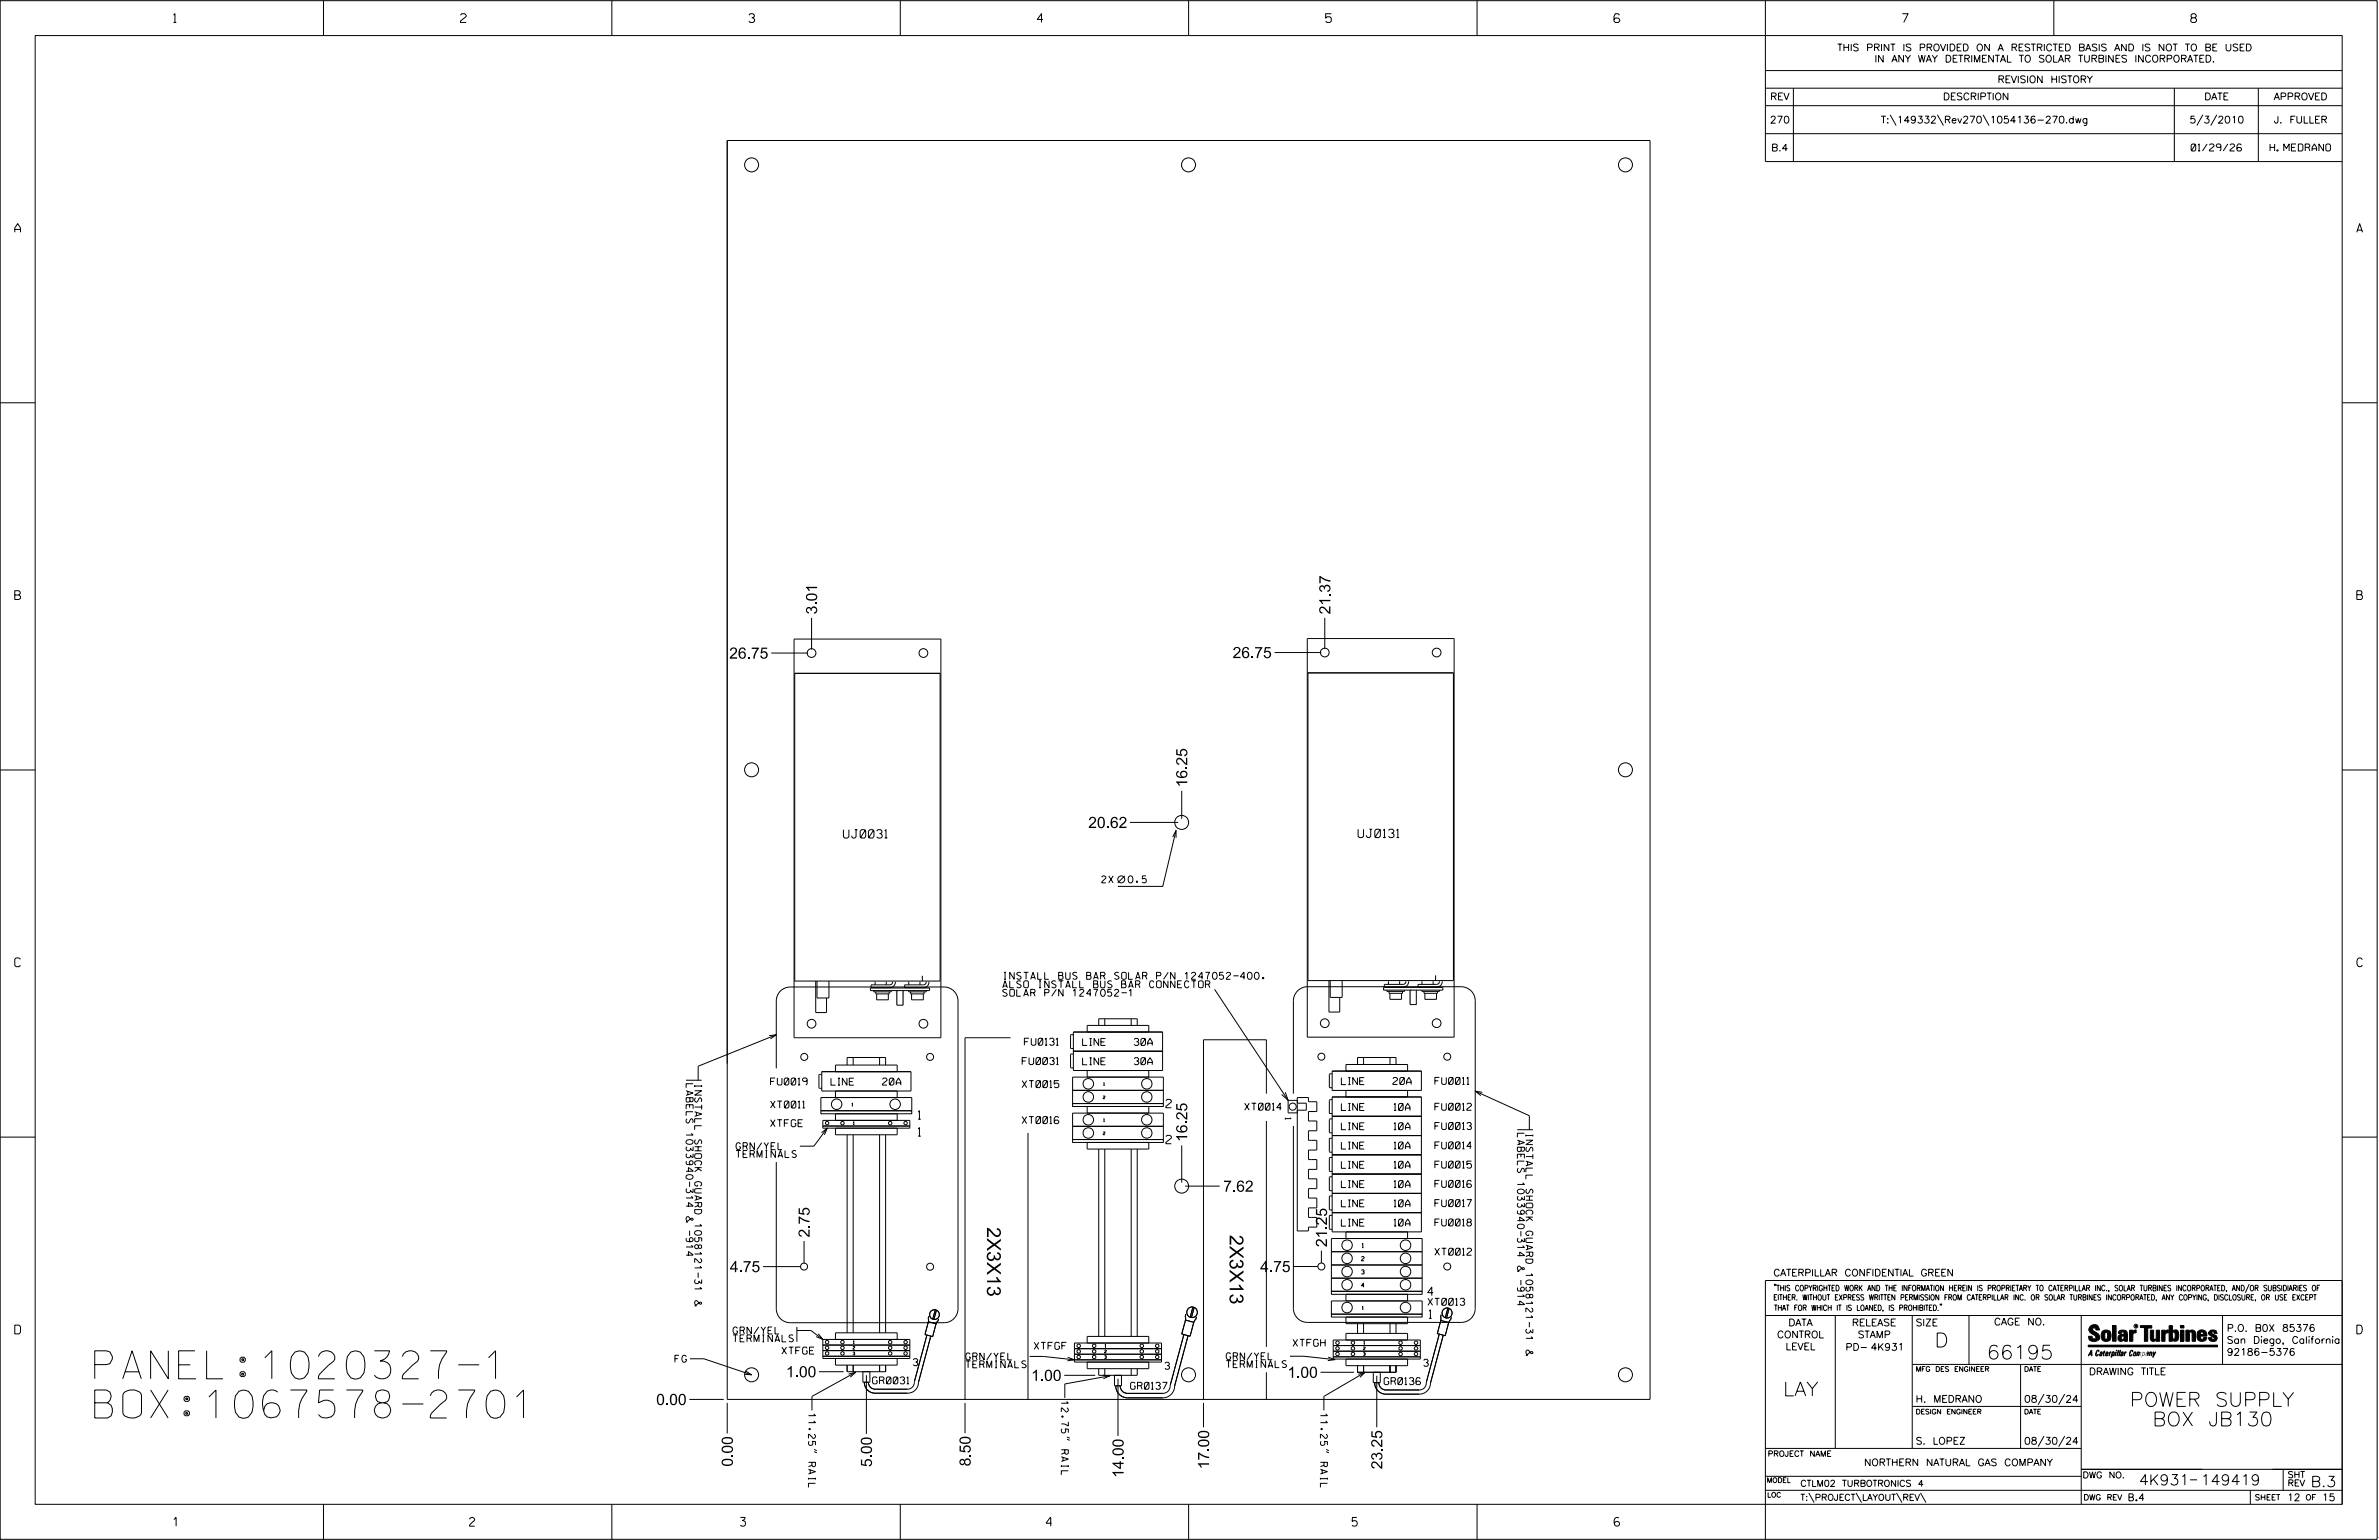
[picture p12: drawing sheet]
<svg xmlns="http://www.w3.org/2000/svg" width="864mm" height="559mm" viewBox="0 0 864 559" stroke-linecap="round" stroke-linejoin="round" font-family="sans-serif">
<defs><g id="words">
<g font-size="10.2">
<text x="34.4" y="500.3">PANEL:1020327-1</text>
<text x="34.4" y="514.5">BOX:1067578-2701</text>
</g>
<g font-size="5.1">
<text x="358.3" y="445.3" transform="rotate(90 358.3 445.3)">2X3X13</text>
<text x="446.4" y="448.1" transform="rotate(90 446.4 448.1)">2X3X13</text>
<text x="702.3" y="488.8">D</text>
<text x="721.2" y="493.2">66195</text>
<text x="647.3" y="506.5">LAY</text>
<text x="773.1" y="510.3">POWER SUPPLY</text>
<text x="781.4" y="517.4">BOX JB130</text>
</g>
<g font-size="4.1">
<text x="296.6" y="222.9" transform="rotate(-90 296.6 222.9)">3.01</text>
<text x="482.9" y="222.9" transform="rotate(-90 482.9 222.9)">21.37</text>
<text x="264.7" y="239">26.75</text>
<text x="447.5" y="238.8">26.75</text>
<text x="431" y="285.7" transform="rotate(-90 431 285.7)">16.25</text>
<text x="395" y="300.5">20.62</text>
<text x="431" y="414.3" transform="rotate(-90 431 414.3)">16.25</text>
<text x="444" y="432.4">7.62</text>
<text x="293.9" y="449" transform="rotate(-90 293.9 449)">2.75</text>
<text x="481.7" y="452.5" transform="rotate(-90 481.7 452.5)">21.25</text>
<text x="264.9" y="461.6">4.75</text>
<text x="457.4" y="461.6">4.75</text>
<text x="285.3" y="499.8">1.00</text>
<text x="374.3" y="501.1">1.00</text>
<text x="467.3" y="500">1.00</text>
<text x="238.2" y="509.8">0.00</text>
<text x="266" y="532.2" transform="rotate(-90 266 532.2)">0.00</text>
<text x="316.5" y="532.4" transform="rotate(-90 316.5 532.4)">5.00</text>
<text x="352.3" y="532.1" transform="rotate(-90 352.3 532.1)">8.50</text>
<text x="438.9" y="533.1" transform="rotate(-90 438.9 533.1)">17.00</text>
<text x="501.8" y="533.1" transform="rotate(-90 501.8 533.1)">23.25</text>
<text x="407.9" y="536.2" transform="rotate(-90 407.9 536.2)">14.00</text>
</g>
<g font-size="3.8">
<text x="776.5" y="538.9">4K931</text>
<text x="798.8" y="538.9">149419</text>
<text x="838.8" y="539.5">B.3</text>
</g>
<g font-size="3.2">
<text x="63" y="8.2">1</text>
<text x="167.2" y="8.2">2</text>
<text x="271.8" y="8.2">3</text>
<text x="376.5" y="8.2">4</text>
<text x="481.2" y="8.2">5</text>
<text x="690.6" y="8.2">7</text>
<text x="795.3" y="8.2">8</text>
<text x="5.4" y="84.3">A</text>
<text x="855.5" y="84.3">A</text>
<text x="5.4" y="217.5">B</text>
<text x="855.6" y="217.5">B</text>
<text x="5.4" y="350.8">C</text>
<text x="855.6" y="350.8">C</text>
<text x="5.4" y="484">D</text>
<text x="855.6" y="484">D</text>
<text x="62.8" y="553.8">1</text>
<text x="170.4" y="553.8">2</text>
<text x="268.8" y="553.8">3</text>
<text x="379.8" y="553.8">4</text>
<text x="490.8" y="553.8">5</text>
<text x="585.9" y="553.8">6</text>
</g>
<g font-size="3">
<text x="306.2" y="304.1">UJ0031</text>
<text x="493" y="303.9">UJ0131</text>
<text x="423.2" y="402">2</text>
<text x="333.3" y="406.1">1</text>
<text x="333.3" y="412.2">1</text>
<text x="423.2" y="415">2</text>
<text x="518.2" y="470.1">4</text>
<text x="518.8" y="478.4">1</text>
</g>
<g font-size="2.5">
<text x="666.9" y="18.5">THIS PRINT IS PROVIDED ON A RESTRICTED BASIS AND IS NOT TO BE USED</text>
<text x="680.5" y="22.6">IN ANY WAY DETRIMENTAL TO SOLAR TURBINES INCORPORATED.</text>
<text x="725.1" y="30">REVISION HISTORY</text>
<text x="642.6" y="36.3">REV</text>
<text x="705.3" y="36.3">DESCRIPTION</text>
<text x="800.2" y="36.3">DATE</text>
<text x="825.4" y="36.3">APPROVED</text>
<text x="642.5" y="44.7">270</text>
<text x="682.8" y="44.7">T:\149332\Rev270\1054136-270.dwg</text>
<text x="794.8" y="44.7">5/3/2010</text>
<text x="825.5" y="44.7">J. FULLER</text>
<text x="643" y="54.8">B.4</text>
<text x="795.4" y="54.8">01/29/26</text>
<text x="824" y="54.8">H. MEDRANO</text>
<text x="400" y="320.4">2X</text>
<text x="409.6" y="320.4">0.5</text>
<text x="364" y="358.4">ALSO INSTALL BUS BAR CONNECTOR</text>
<text x="364" y="355.3">INSTALL BUS BAR SOLAR P/N 1247052-400.</text>
<text x="364" y="361.5">SOLAR P/N 1247052-1</text>
<text x="371.9" y="379.3">FU0131</text>
<text x="393" y="379.4">LINE</text>
<text x="411.7" y="379.3">30A</text>
<text x="371.1" y="386.3">FU0031</text>
<text x="393" y="386.4">LINE</text>
<text x="411.7" y="386.3">30A</text>
<text x="249.1" y="393.2" transform="rotate(90 249.1 393.2)">LABELS 1033940-314 &amp; -914</text>
<text x="252.2" y="393.2" transform="rotate(90 252.2 393.2)">INSTALL SHOCK GUARD 1058121-31 &amp;</text>
<text x="279.7" y="393.7">FU0019</text>
<text x="301.7" y="393.8">LINE</text>
<text x="320.3" y="393.7">20A</text>
<text x="371.1" y="394.7">XT0015</text>
<text x="486.9" y="393.6">LINE</text>
<text x="505.6" y="393.5">20A</text>
<text x="520.9" y="393.5">FU0011</text>
<text x="279.7" y="402.1">XT0011</text>
<text x="371.1" y="407.7">XT0016</text>
<text x="451.8" y="402.8">XT0014</text>
<text x="486.9" y="402.9">LINE</text>
<text x="506.1" y="402.9">10A</text>
<text x="520.9" y="402.9">FU0012</text>
<text x="279.7" y="408.8">XTFGE</text>
<text x="486.9" y="409.9">LINE</text>
<text x="506.1" y="409.9">10A</text>
<text x="520.9" y="409.9">FU0013</text>
<text x="550.8" y="411.2" transform="rotate(90 550.8 411.2)">LABELS 1033940-314 &amp; -914</text>
<text x="553.9" y="411.2" transform="rotate(90 553.9 411.2)">INSTALL SHOCK GUARD 1058121-31 &amp;</text>
<text x="267.2" y="417.2">GRN/YEL</text>
<text x="486.9" y="416.9">LINE</text>
<text x="506.1" y="416.9">10A</text>
<text x="520.9" y="416.9">FU0014</text>
<text x="267.2" y="420">TERMINALS</text>
<text x="486.9" y="423.9">LINE</text>
<text x="506.1" y="423.9">10A</text>
<text x="520.9" y="423.9">FU0015</text>
<text x="486.9" y="430.9">LINE</text>
<text x="506.1" y="430.9">10A</text>
<text x="520.9" y="430.9">FU0016</text>
<text x="486.9" y="437.9">LINE</text>
<text x="506.1" y="437.9">10A</text>
<text x="520.9" y="437.8">FU0017</text>
<text x="486.9" y="444.9">LINE</text>
<text x="506.1" y="444.9">10A</text>
<text x="520.9" y="444.8">FU0018</text>
<text x="520.9" y="455.5">XT0012</text>
<text x="643.8" y="463">CATERPILLAR CONFIDENTIAL GREEN</text>
<text x="518.4" y="473.6">XT0013</text>
<text x="266.1" y="484">GRN/YEL</text>
<text x="645.1" y="485.5">CONTROL</text>
<text x="649.2" y="481.1">DATA</text>
<text x="672.3" y="481.1">RELEASE</text>
<text x="674.4" y="485.5">STAMP</text>
<text x="695.4" y="481.1">SIZE</text>
<text x="723.8" y="480.8">CAGE NO.</text>
<text x="808.4" y="483.1">P.O. B0X 85376</text>
<text x="266.1" y="486.9">TERMINALS</text>
<text x="283.8" y="491.4">XTFGE</text>
<text x="375.4" y="489.6">XTFGF</text>
<text x="469.4" y="488.5">XTFGH</text>
<text x="648.2" y="489.8">LEVEL</text>
<text x="669.9" y="490">PD- 4K931</text>
<text x="808.4" y="487.5">San Diego, California</text>
<text x="808.4" y="491.8">92186-5376</text>
<text x="245" y="494.3">FG</text>
<text x="331.5" y="495.6">3</text>
<text x="350.6" y="496.3">TERMINALS</text>
<text x="350.6" y="493.5">GRN/YEL</text>
<text x="422.9" y="496.9">3</text>
<text x="445.1" y="496.2">TERMINALS</text>
<text x="445.1" y="493.4">GRN/YEL</text>
<text x="516.8" y="495.8">3</text>
<text x="316.8" y="502.2">GR0031</text>
<text x="502.5" y="502.4">GR0136</text>
<text x="758.3" y="498.9">DRAWING TITLE</text>
<text x="385.3" y="508.3" transform="rotate(90 385.3 508.3)">12.75&quot; RAIL</text>
<text x="410.4" y="504.1">GR0137</text>
<text x="695.4" y="508.9">H. MEDRANO</text>
<text x="734.8" y="508.9">08/30/24</text>
<text x="293.5" y="512.8" transform="rotate(90 293.5 512.8)">11.25&quot; RAIL</text>
<text x="479.3" y="512.8" transform="rotate(90 479.3 512.8)">11.25&quot; RAIL</text>
<text x="695.4" y="524.1">S. LOPEZ</text>
<text x="734.8" y="524.1">08/30/24</text>
<text x="676.7" y="531.9">NORTHERN NATURAL GAS COMPANY</text>
<text x="772.8" y="544.6">B.4</text>
<text x="830.2" y="544.6">12</text>
<text x="842.9" y="544.6">15</text>
</g>
<g font-size="2.3">
<text x="653.5" y="539.4">CTLM02 TURBOTRONICS 4</text>
<text x="756" y="536.3">DWG NO.</text>
<text x="830.4" y="539.3">REV</text>
<text x="830.4" y="536.2">SHT</text>
<text x="653.5" y="544.5">T:\PROJECT\LAYOUT\REV\</text>
</g>
<g font-size="2">
<text x="466.6" y="405.6" transform="rotate(90 466.6 405.6)">1</text>
<text x="643.8" y="468.4">&quot;THIS COPYRIGHTED WORK AND THE INFORMATION HEREIN IS PROPRIETARY TO CATERPILLAR INC., SOLAR TURBINES INCORPORATED, AND/OR SUBSIDIARIES OF</text>
<text x="643.8" y="471.8">EITHER. WITHOUT EXPRESS WRITTEN PERMISSION FROM CATERPILLAR INC. OR SOLAR TURBINES INCORPORATED, ANY COPYING, DISCLOSURE, OR USE EXCEPT</text>
<text x="644" y="475.6">THAT FOR WHICH IT IS LOANED, IS PROHIBITED.&quot;</text>
<text x="641.7" y="528.5">PROJECT NAME</text>
<text x="756.3" y="544.3">DWG REV</text>
<text x="818.5" y="544.3">SHEET</text>
<text x="836.9" y="544.3">OF</text>
</g>
<g font-size="1.8">
<text x="695.4" y="497.6">MFG DES ENGINEER</text>
<text x="734.8" y="497.6">DATE</text>
<text x="695.4" y="513.1">DESIGN ENGINEER</text>
<text x="734.8" y="513.1">DATE</text>
<text x="641.3" y="538">MODEL</text>
<text x="641.5" y="543.3">LOC</text>
</g>
<g font-size="1.5">
<text x="494.5" y="452.7">1</text>
<text x="494.2" y="457.5">2</text>
<text x="494.2" y="462.3">3</text>
<text x="494.2" y="467.1">4</text>
</g>
<g font-size="1">
<text x="400.6" y="393.9">1</text>
<text x="309.3" y="401.3">1</text>
<text x="400.4" y="398.7">2</text>
<text x="400.6" y="406.9">1</text>
<text x="309.8" y="408.1">1</text>
<text x="400.4" y="411.7">2</text>
<text x="494.6" y="475.1">1</text>
<text x="309.6" y="489.6">2</text>
<text x="309.6" y="491.6">3</text>
<text x="309.8" y="487.5">1</text>
<text x="401" y="490.9">2</text>
<text x="401.1" y="488.8">1</text>
<text x="494.9" y="489.8">2</text>
<text x="494.9" y="491.8">3</text>
<text x="495.1" y="487.7">1</text>
<text x="401" y="492.9">3</text>
</g>
<text font-size=".9" x="775.1" y="481.7">R</text>
</g></defs>
<g fill="none" stroke="#000" stroke-width=".36">
<path d="M.1 .2h862.8v558.4h-862.8zM12.8 12.9h837.4v533h-837.4zM117.4 .2v12.7M222.1 .2v12.7M326.8 .2v12.7M431.5 .2v12.7M536.2 .2v12.7M587.9 5.5l-.5-.5h-1l-.5 1v1.7l.5 .4h1l.6-.4v-.6l-.6-.5h-1l-.5 .5M640.9 .2v58.4h209.3M745.6 .2v12.7M640.9 25.6h209.3M640.9 32h209.3"/>
<path d="M640.9 38.3h209.3M651 32v26.6M789.3 32v26.6M819.8 32v26.6M264 51h335v456.8h-335zM640.9 48.5h209.3M686.2 41.7l2.1 3.8M703.3 41.7l2.2 3.8M719.9 41.7l2.1 3.8M799.6 41.7l-2.1 3.8M804.7 41.7l-2.2 3.8M.1 146.2h12.7"/>
<path d="M850.2 146.2h12.7M280 237h13.3M288.3 231.9h53.3v144.7h-53.3zM294.6 224.2v11.5M462.7 236.8h16.9M474.6 231.7h53.3v144.6h-53.3zM480.9 224.2v11.3M288.5 244.3h52.8v111.7h-52.8zM474.8 244.2h52.8v111.6h-52.8zM.1 279.4h12.7M850.2 279.4h12.7M410.2 298.4h17.5"/>
<path d="M429 286.9v10.2M408.3 317.8l-2.5 2.6M425.7 303.7l1.2-2.3v2.6M426.9 301.4l-4.8 20.2h-16.3M296.1 356v11.4h3.9v-5.3M296.6 356v6.1h4.3v-6.1M315.9 358.5h21.5v.9h-21.5zM317.1 359.4v.5h6.4v-.5M317.7 356.2v1.2M317.9 359.9v.7h4.9v-.7M321.7 356.2v1.2M324 356.2v.1a.99 .99 0 0 1-1 1.1h-6.8v1h6.8a2.05 2.05 0 0 0 2-2.2"/>
<path d="M326 359.4l-.6 .4 .3 .2-.3 .3 .3 .2-.3 .3 .3 .2-.3 .3 .3 .2-.3 .3 .3 .2-.3 .3 .3 .2-.3 .3 .3 .2-.3 .3 .3 .2-.3 .3 .3 .3-.3 .2 .1 .4 2.4-.1-.2-.3 .2-.2-.2-.3 .2-.3-.2-.2 .2-.3-.2-.2 .2-.3-.2-.2 .2-.3-.2-.2 .2-.3-.2-.2 .2-.3-.2-.2 .2-.3-.2-.2 .2-.9M329.8 359.4v.5h6.4v-.5M329.9 356.2v1.2M330.6 359.9v.7h4.9v-.7M333.9 356.2v1.2M334.8 354.1v1.9M336.2 356.2v.1a1.02 1.02 0 0 1-1 1.1h-6.8v1h6.8a2 2 0 0 0 2-2.2M440.9 359l26.7 40.3M482.4 355.8v11.4h3.9v-5.3M482.9 355.8v6.1h4.3v-6.1M502.2 358.3h21.6v1h-21.6zM503.4 359.3v.4h6.5v-.4"/>
<path d="M504 356.1v1.1M504.2 359.7v.7h4.9v-.7M508.1 356.1v1.1M510.4 356.1v.1a1.02 1.02 0 0 1-1.1 1h-6.8v1h6.8a1.94 1.94 0 0 0 2.1-2.1M512.3 359.3l-.6 .3 .3 .2-.3 .3 .3 .2-.3 .3 .3 .2-.3 .3 .3 .3-.3 .2 .3 .2-.3 .3 .3 .2-.3 .3 .3 .3-.3 .2 .3 .3-.3 .2 .3 .3-.3 .2 .1 .4 2.4-.1-.2-.3 .2-.2-.2-.3 .2-.2-.2-.3 .2-.2-.2-.3 .2-.3-.2-.2 .2-.3-.2-.2 .2-1.8-.2-.2 .2-.3M514.2 359.3h.1M516.1 359.3v.4h6.4v-.4M516.2 356.1v1.1M516.9 359.7v.7h4.9v-.7M520.2 356.1v1.1M521.1 353.9v1.9M522.5 356.1v.1a1.02 1.02 0 0 1-1 1h-6.8v1h6.8a1.99 1.99 0 0 0 2.1-2.1"/>
<path d="M279.2 375.8l2.6-.3-2.1 1.5M281.8 375.5l-28.4 11.4v5.1M318.2 360.6v2.2h4.3v-2.2M330.9 360.6v2.2h4.3v-2.2M366.8 376.6h-16.5v131.2M389.6 375.4l-1 .2v4.7l1 .2M389.6 374.5h32.4v13.9h-32.4zM394.7 374.5v-2.4h22.3v2.4M398.9 372.1v-2.4h13.9v2.4M401 369.7v2.4M410.6 369.7v2.4M504.5 360.4v2.2h4.3v-2.2"/>
<path d="M517.2 360.4v2.2h4.3v-2.2M249 392h5.7M281.8 387.7v-24.5a5.1 5.1 0 0 1 5.1-5.1h55.8a5.1 5.1 0 0 1 5.1 5.1v111.7a5.1 5.1 0 0 1-5.1 5.1h-55.8a5.1 5.1 0 0 1-5.1-5.1v-53.2M298 398.3h33v4.7h-33zM298.3 389.9l-1 .2v4.6l1 .2M298.3 388.9h32.4v7h-32.4zM303.3 388.9v-2.4h22.4v2.4M303.3 395.9v2.4M307.5 386.5v-2.8h14v2.8M309.7 383.8v2.7M319.3 383.7v2.8M325.7 395.9v2.4"/>
<path d="M389.4 390.8h32.9v9.6h-32.9zM389.4 395.6h32.9M389.6 382.4l-1 .2v4.7l1 .2M389.6 381.5h32.4M394.7 388.4v2.4M417 388.4v2.4M459.7 396.8v-19.5h-22.8v130.5M466.5 396.3l1.1 3-2.3-2.1M467.6 399.3v4.5h3.3M467.6 399.3h3.3M469.5 396.8v-33.7a5.2 5.2 0 0 1 5.1-5.1h55.8a5.1 5.1 0 0 1 5.1 5.1v111.7a5.1 5.1 0 0 1-5.1 5h-55.8a5.1 5.1 0 0 1-5.1-5v-66.2M483.6 398h32.4v49h-32.4z"/>
<path d="M483.6 388.7h32.4v7h-32.4zM483.6 389.6l-1 .3v4.6l1 .2M483.6 399l-1 .2v4.7l1 .2M488.6 395.7v2.3M492.8 386.3v-2.6h14v2.6M495 383.7v2.6M504.6 383.7v2.6M511 388.7v-2.4h-22.4v2.4M511 395.7v2.3M535.5 395.9l19.7 8.9v5.1M538.1 396.4l-2.6-.5 2.1 1.6M.1 412.6h12.7"/>
<path d="M298 403h33v1.1h-33zM298.2 411l2.1-1.6-1 2.4M298.7 406.5h31.6v2.9h-31.6zM298.7 408.6h31.6M300.3 409.4l-4.8 6.5h-5.1M303.3 406.5v-2.4h22.4v2.4M307.5 411.8v71.8M309.7 411.8v71.8M319.3 411.8v71.8M321.5 411.8v71.8M325.7 409.4v2.4h-22.4v-2.4M373.2 411.1v96.7"/>
<path d="M389.4 403.9h32.9v9.6h-32.9zM389.4 408.7h32.9M389.4 400.4h32.9v1.1h-32.9zM389.4 413.5h32.9v1h-32.9zM394.7 403.9v-2.4h22.3v2.4M394.7 414.5h22.3v2.4h-22.3zM398.9 416.9v68M401 416.9v68M410.6 416.9v68M412.8 416.9v68M429 415.6v13.5M459.7 406.8v81.9"/>
<path d="M470.9 400.3h3.3v2.5h-3.3M483.6 405.1h32.4M483.6 412h32.4M483.6 419h32.4M483.6 406l-1 .2v4.7l1 .2M483.6 413l-1 .2v4.7l1 .2M550.8 409.9h5.7M850.2 412.6h12.7M430.2 430.4h12.6M482.8 439h.8M483.6 426h32.4M483.6 433h32.4"/>
<path d="M483.6 420l-1 .2v4.7l1 .2M483.6 434l-1 .2v4.7M483.6 427l-1 .2v4.6l1 .2M277 459.6h13.6M291.9 450.3v8M469.5 459.6h8.9M478 441.7h-3v-3.4h3v-3.6h-3v-3.4h3v-3.6h-3v-3.4h3v-3.5h-3v-3.5h3v-3.5h-3v-3.5h3v-3.5h-3v-3.5h3v-3.5h-3v-1.5h-4.1v48.4h4.1v-1.4h3M479.7 453.8v4.5M482.8 446.1h.8M482.8 441h.8M483.3 449.4h33v19.2h-33zM483.3 454.2h33"/>
<path d="M483.3 459h33M483.6 440h32.4M488.6 447v2.4M511 447v2.4M337 479.6l2.8 .7-1.2 4.7-2.8-.7zM337.2 477.6l-.2 2.2M339.5 475.3l-.9 3.3M339.9 475.4l-.9 3.4M340.7 478.5l-.9 2.1M430.4 479l3 .8-1.4 5.1-3-.9zM430.5 476.8l-.2 2.4M433 474.3l-1 3.7"/>
<path d="M433.5 474.4l-1 3.7M434.3 477.8l-1 2.2M483.3 472.1h33v4.7h-33zM483.3 463.8h33M483.3 468.6h33v1.1h-33zM483.3 476.8h33v1.1h-33zM488.6 477.9h22.4v2.4h-22.4zM511 472.1v-2.4h-22.4v2.4M523 479.1l2.9 .8-1.3 4.8-2.8-.8zM523.2 477.1l-.2 2.2M525.6 474.7l-.9 3.4M526 474.8l-.9 3.5"/>
<path d="M526.8 478l-.9 2.1M640.9 477.3h209.3M644.2 466.1l-.1 .4M644.7 466.1l-.2 .4M666.2 477.3v48.3M694.2 477.3v48.3M704.4 473.3l-.1 .4M704.8 473.3l-.1 .4M714.8 477.3v17.8M755.5 477.3v68.6M806.8 477.3v17.8M816.5 466l-1.4 3.1"/>
<path d="M850.2 464.6h-209.3v94M850.2 464.8v81.1M250.4 493h5.1l17.3 5.9M270.6 497.5l2.2 1.4-2.6-.2M289.3 482.8h5.1l4.3 3.2M289.3 481.5v5.4M297 484l1.7 2-2.4-1M297.3 497.7h8.9M298.7 492.1h31.6M298.7 486h31.6v6.9h-31.6zM298.7 488.1h31.6M298.7 490.1h31.6"/>
<path d="M307.5 495.3v2.4h14v-2.4M308 498.6l2.6-.7-1.9 1.8M309.7 495.3v2.4M310.6 497.9l-15.9 8.8v5.1M313.2 497.7v3.8h2.6v-3.8M314.5 499v21.3M319.3 495.3v2.4M325.7 486v-2.4h-22.4v2.4M325.7 492.9v2.4h-22.4v-2.4M336.5 484.4l-4.5 16.8M337.9 484.8l-4.5 16.8a3.9 3.9 0 0 1-3.9 3.9h-11.8a3.9 3.9 0 0 1-3.9-4M373.8 492.2h5l11.2 1.2h31.6"/>
<path d="M386.3 499h11.3M387.6 492.5l2.4 .9-2.5 .4M390 487.3h31.6v6.9h-31.6zM390 489.4h31.6M390 491.4h31.6M394.7 487.3v-2.4h22.3v2.4M398.9 496.6v2.4h13.9v-2.4M400.3 499l2.6 .2-2.4 1.1M401 496.6v2.4M402.9 499.2l-16.4 3v5.1M404.6 499v3.8h2.5v-3.8M410.6 496.6v2.4"/>
<path d="M417 494.2v2.4h-22.3v-2.4M429.8 484.3l-4.9 18.2M431.3 484.7l-4.9 18.2a4.3 4.3 0 0 1-4.3 4.3h-12.8a4.3 4.3 0 0 1-4.3-4.4M459.7 497.9v9.9M468.3 492.1h5.1l11.2 1.3M479.4 497.9h12.1M482.1 492.4l2.5 1-2.6 .3M484 492.3h31.6M484 486.2h31.6v6.9h-31.6zM484 488.2h31.6M484 490.3h31.6M492.8 480.3v3.5"/>
<path d="M492.8 495.5v2.4h14v-2.4M493 498.7l2.5-.8-1.8 1.9M495 480.3v3.5M495 495.5v2.4M495.5 497.9l-14.9 8.8v5.1M498.5 497.9v3.8h2.6v-3.8M499.8 499.2v18.7M504.6 480.3v3.5M504.6 495.5v2.4M506.8 480.3v3.5M511 486.2v-2.4h-22.4v2.4M511 493.1v2.4h-22.4v-2.4"/>
<path d="M522.5 484.1l-4.7 17.3a2.66 2.66 0 0 1-2.6 3h-12.1a2.53 2.53 0 0 1-2.5-2.7M523.9 484.5l-4.6 17.3a4.1 4.1 0 0 1-4.1 4.1h-12.1a4.1 4.1 0 0 1-4.1-4.2M694.2 495.1h156M733.5 495.1v30.5M758.6 481.4a2.02 2.02 0 0 1 3.1-.1l.5 1.3h-1.3l-.2-.6-.4-.2-.6 .1-.1 .4 .4 .7a2.46 2.46 0 0 1 2.2 2.9 2.83 2.83 0 0 1-3.8 .3l-.3-1.3h1.3l.2 .7 .6 .3 .5-.2 .2-.5-.4-.6-1.9-1.2-.4-.9zM759.2 491.3h-.7l.7-1.2v1.9h.2l-.1-2.1-1.3 2.1 .5-.5h.7M761.3 490l.3-.2 .4 .3-.1 .3-.3-.4-.4 .3-.3 1.6h.4l.4-.5-.3 .6-.4 .1-.3-.4zM762.6 490.6l.5-.1-.1 1.4h-.9a.74 .74 0 0 1 .9-.8l-.3 .7-.5 .1 .2-.5 .6-.2v-.5l-.7 .2zM763 483.2a2.17 2.17 0 0 1 3.1 0l.3 1.4-.3 1.5a2.17 2.17 0 0 1-3.1 0l-.3-1.5zM763.6 490.5l.4-.4 .2 .6h-.3l-.3 .9 .2 .4-.3-.1zM764.1 483.7l.5-.4 .4 .3v2.2l-.4 .2-.5-.2zM764.6 491.1l.6 .2v-.7l-.4-.1-.4 .6-.1 .8h.6"/>
<path d="M764.6 491.1l-.1 .8h.4M764.6 482.6v.8M764.8 490.7l.4 .1v.3h-.6zM765 491.5l-.1 .4zM766 490.5l-.5 1.5zM766 490.8l.4-.3-.4 .4M766.9 481h1.3v5.7h-1.3zM767 490.8l.5 .1-.3 .8-.4 .2zM767.3 490.5h-.5l-.5 2M767.3 490.5a.8 .8 0 0 1 .2 1 .8 .8 0 0 1-.9 .4l-.1 .6M767.3 490.5l-.1 .2M768.1 490.5l-.4 1.5z"/>
<path d="M768.2 489.9h.3l-.1 .2h-.2zM769 489.9l-.5 2.1zM769.7 489.9l-.6 2.1zM770.1 491.4l.5-.3-.5 .8zM770.4 491.9h.1M770.6 491.1l.1-.4-.7 .2 .1-.3 .6-.1 .2 .3-.5 1.1M770.6 491.1a.74 .74 0 0 0-.8 .8h.6M771 484.8h-.7l-.3 .6 .4 .7 .5-.3 .1-2.4h-.8l-.1 .4h-1.2a1.71 1.71 0 0 1 1.8-1.3 1.71 1.71 0 0 1 1.6 1.4v2.8h-1.1l-.1-.6M771 484.2l-1.5 .1a1.41 1.41 0 0 0 0 2.4l.5 .1 1.1-.7M771.2 486.1h-.1M771.4 490.5l.1 .3 .4-.3-.9 1.5zM771.5 490.8h.1"/>
<path d="M773 482.7h1.2v.5l.5-.5 .7-.1v1h-.6l-.5 .4-.1 2.7h-1.2zM773.6 490l.7 .1-.1 .4-.3-.4a1.28 1.28 0 0 0-.5 1.8l.6-.4-.3 .5h-.6v-1zM774.7 490.8l.5-.3a.88 .88 0 0 1 .2 .9 .88 .88 0 0 1-.7 .7l-.2-.2zM774.8 490.9h.5l-.3 1h-.3l-.2-.2zM775.2 490.5l-.1 .2M776.8 481h4.3v.9h-1.5v4.8h-1.3M776.8 490.6l-.8 .2v-.3l-.4 1.5 .8-1.3v1.3l.3-1.2M779.3 491.1h.4M779.6 490.5h.3l-.3 1.4M779.6 490.7h.2l-.1 .4M779.7 491.1l-.1 .4M779.7 491.1l-.4 .2"/>
<path d="M780.1 492l.4-1.5 .1 .3 .3-.3 .3 .2-.3 1.3v-1.3l-.7 1.3M780.6 482.7h1.2v2.7l.1 .4 .4 .3 .4-.7v-2.7h1.2l.1 4h-1.3v-.5l-1.1 .6-.7-.3-.3-.7zM781.6 492.5l1-2-.8 1.3-.2-1.3-.2 2M784.7 482.7h1.2v.5l.5-.5 .7-.1v1h-.5l-.6 .4-.1 2.7h-1.2zM787.4 481h1.2v2a1.4 1.4 0 0 1 2.2 .2l.1 1.4-.4 1.9-1.5 .1-.4-.5v-1l.5 .9 .5-.3v-2.1l-.5-.4-.5 .7v2.8h-1.2zM791.5 482.7h1.3v4h-1.3zM791.5 481h1.3v.9h-1.3zM793.5 482.7h1.3v.4l.7-.5 1.1 .2 .4 .6v3.3h-1.2l-.3-3.4-.7 .2v3.2h-1.3zM794.8 483.1h.1M797.7 483.2a1.92 1.92 0 0 1 2.4-.5 1.92 1.92 0 0 1 1 2.1h-2.3v.8l.6 .5 .5-.3v-.5h1.2a1.83 1.83 0 0 1-2.1 1.4 1.83 1.83 0 0 1-1.5-2.1zM798.8 484.2v.6M799.1 483.4h.6l.2 .8h-1.1z"/>
<path d="M804.6 482.9a1.84 1.84 0 0 0-2.9 .8 3.3 3.3 0 0 0 2.2 1.9l-.5 .5-.4-.3-.1-.4h-1.2l.1 .6a1.92 1.92 0 0 0 2.9 .4M804.9 483.8h-1.2l-.2-.6-.5 .1-.1 .3 .1 .3 1.8 .9M805.1 488.1h-47.1v.6h47.1M250.2 507.8h12.5M264 509.1v11M315.2 501.6a2.47 2.47 0 0 0 2.5 2.5h11.8a2.53 2.53 0 0 0 2.4-2.5M315.2 501.5v.1M350.3 509.1v11M405.8 500.3v20.8M406.6 502.8a2.66 2.66 0 0 0 2.7 2.8h12.8a2.65 2.65 0 0 0 2.7-2.7M436.9 509.1v8.8M694.2 510.3h61.3"/>
<path d="M742 505.8l-2.2 3.9M749.5 505.8l-2.2 3.9M295.5 526l1 .4M295.5 526.8l1 .4M387.3 521.4l1 .4M387.3 522.2l1 .4M481.4 526l1 .4M481.4 526.8l1 .4M640.9 525.6h114.6M640.9 535.7h114.6M742 521.1l-2.2 3.8M749.5 521.1l-2.2 3.8"/>
<path d="M755.5 533.2h94.7M795 537h2.6M828.8 533.2v7.6M117.4 545.9v12.7M222.1 545.9v12.7M326.8 545.9v12.7M431.5 545.9v12.7M536.2 545.9v12.7M640.9 540.8h209.3M656.6 541.7l2 3.5M673.8 541.7l1.9 3.5M688.4 541.7l2 3.5"/>
<path d="M697.2 541.7l1.9 3.5M816.9 541v4.9M863.5 558h.1"/>
<circle cx="272.8" cy="59.8" r="2.54"/>
<circle cx="431.4" cy="59.8" r="2.54"/>
<circle cx="590.1" cy="59.8" r="2.53"/>
<circle cx="294.6" cy="237" r="1.58"/>
<circle cx="335.2" cy="237" r="1.58"/>
<circle cx="480.9" cy="236.8" r="1.59"/>
<circle cx="521.5" cy="236.8" r="1.59"/>
<circle cx="272.8" cy="279.3" r="2.54"/>
<circle cx="590.1" cy="279.3" r="2.54"/>
<circle cx="428.9" cy="298.4" r="2.53"/>
<circle cx="407" cy="319.1" r="1.27"/>
<circle cx="294.6" cy="371.5" r="1.59"/>
<circle cx="335.2" cy="371.5" r="1.59"/>
<circle cx="480.9" cy="371.3" r="1.58"/>
<circle cx="521.5" cy="371.3" r="1.58"/>
<circle cx="292" cy="383.5" r="1.26"/>
<circle cx="337.6" cy="383.5" r="1.27"/>
<circle cx="395.1" cy="398.1" r="1.91"/>
<circle cx="395.1" cy="393.3" r="1.91"/>
<circle cx="416.3" cy="398.1" r="1.9"/>
<circle cx="416.3" cy="393.3" r="1.9"/>
<circle cx="479.7" cy="383.4" r="1.27"/>
<circle cx="525.4" cy="383.4" r="1.27"/>
<circle cx="300.2" cy="407.5" r=".63"/>
<circle cx="303.7" cy="400.7" r="1.9"/>
<circle cx="305.8" cy="407.5" r=".63"/>
<circle cx="323.1" cy="407.5" r=".63"/>
<circle cx="324.9" cy="400.7" r="1.9"/>
<circle cx="328.7" cy="407.5" r=".62"/>
<circle cx="395.1" cy="406.3" r="1.91"/>
<circle cx="395.1" cy="411.1" r="1.91"/>
<circle cx="416.3" cy="406.3" r="1.9"/>
<circle cx="416.3" cy="411.1" r="1.9"/>
<circle cx="469.3" cy="401.6" r="1.29"/>
<circle cx="429" cy="430.4" r="2.53"/>
<circle cx="291.9" cy="459.6" r="1.28"/>
<circle cx="337.6" cy="459.6" r="1.27"/>
<circle cx="479.7" cy="459.6" r="1.27"/>
<circle cx="489" cy="456.6" r="1.91"/>
<circle cx="489" cy="451.8" r="1.9"/>
<circle cx="510.2" cy="456.6" r="1.91"/>
<circle cx="510.2" cy="451.8" r="1.9"/>
<circle cx="525.4" cy="459.6" r="1.27"/>
<circle cx="339.2" cy="477" r="1.78"/>
<circle cx="432.7" cy="476.2" r="1.92"/>
<circle cx="489" cy="461.4" r="1.9"/>
<circle cx="489" cy="474.5" r="1.9"/>
<circle cx="489" cy="466.2" r="1.9"/>
<circle cx="510.2" cy="474.5" r="1.9"/>
<circle cx="510.2" cy="461.4" r="1.9"/>
<circle cx="510.2" cy="466.2" r="1.9"/>
<circle cx="525.3" cy="476.4" r="1.82"/>
<circle cx="272.8" cy="498.9" r="2.54"/>
<circle cx="300.2" cy="489.1" r=".64"/>
<circle cx="300.2" cy="491.1" r=".64"/>
<circle cx="300.2" cy="487" r=".63"/>
<circle cx="305.8" cy="491.1" r=".63"/>
<circle cx="305.8" cy="489.1" r=".63"/>
<circle cx="305.8" cy="487" r=".63"/>
<circle cx="323.1" cy="489.1" r=".64"/>
<circle cx="323.1" cy="491.1" r=".64"/>
<circle cx="323.1" cy="487" r=".63"/>
<circle cx="328.7" cy="489.1" r=".62"/>
<circle cx="328.7" cy="491.1" r=".62"/>
<circle cx="328.7" cy="487" r=".62"/>
<circle cx="391.6" cy="492.4" r=".64"/>
<circle cx="391.6" cy="490.4" r=".64"/>
<circle cx="391.6" cy="488.4" r=".64"/>
<circle cx="397.2" cy="490.4" r=".64"/>
<circle cx="397.2" cy="492.4" r=".64"/>
<circle cx="397.2" cy="488.4" r=".64"/>
<circle cx="414.5" cy="492.4" r=".64"/>
<circle cx="414.5" cy="490.4" r=".64"/>
<circle cx="414.5" cy="488.4" r=".64"/>
<circle cx="420.1" cy="488.4" r=".64"/>
<circle cx="420.1" cy="490.4" r=".64"/>
<circle cx="420.1" cy="492.4" r=".64"/>
<circle cx="431.4" cy="498.9" r="2.54"/>
<circle cx="485.5" cy="487.2" r=".64"/>
<circle cx="485.5" cy="489.3" r=".64"/>
<circle cx="485.5" cy="491.3" r=".64"/>
<circle cx="491.1" cy="487.2" r=".64"/>
<circle cx="491.1" cy="489.3" r=".64"/>
<circle cx="491.1" cy="491.3" r=".64"/>
<circle cx="508.4" cy="491.3" r=".64"/>
<circle cx="508.4" cy="487.2" r=".64"/>
<circle cx="508.4" cy="489.3" r=".64"/>
<circle cx="514" cy="489.3" r=".64"/>
<circle cx="514" cy="491.3" r=".64"/>
<circle cx="514" cy="487.2" r=".64"/>
<circle cx="590.1" cy="498.9" r="2.54"/>
<circle cx="775.4" cy="481.2" r=".69"/>
</g>
<g fill="#000">
<path d="M768.1 490.5l-.4 1.5zM768.2 489.9h.3l-.1 .2h-.2zM769 489.9l-.5 2.1zM769.7 489.9l-.6 2.1zM791.5 481h1.3v.9h-1.3zM791.5 482.7h1.3v4h-1.3zM758 488.1h47.1v.6h-47.1z"/>
<path d="M759.2 489.9l-1.2 2.1 .5-.5h.7v.5h.2zM759.2 490.1v1.2h-.7z" fill-rule="evenodd"/>
<path d="M758.6 481.4a2.02 2.02 0 0 1 3.1-.1l.5 1.3h-1.3l-.2-.6-.4-.2-.6 .1-.1 .4 .4 .7a2.46 2.46 0 0 1 2.2 2.9 2.83 2.83 0 0 1-3.8 .3l-.3-1.3h1.3l.2 .7 .6 .3 .5-.2 .2-.5-.4-.6-1.9-1.2-.4-.9z" fill-rule="evenodd"/>
<path d="M761.3 490l.3-.2 .4 .3-.1 .3-.3-.4-.4 .3-.3 1.6h.4l.4-.5-.3 .6-.4 .1-.3-.4z" fill-rule="evenodd"/>
<path d="M762.6 490.6l.5-.1-.1 1.4h-.9a.74 .74 0 0 1 .9-.8l-.6 .3-.2 .5 .5-.1 .3-.6v-.5l-.7 .2z" fill-rule="evenodd"/>
<path d="M763.6 490.5l.4-.4 .2 .6h-.3l-.3 .9 .2 .4-.3-.1z" fill-rule="evenodd"/>
<path d="M764.8 490.5l.5 .3-.1 .5h-.6l.6-.2v-.3l-.4-.1-.3 1.2h.4l.3-.4-.6 .6-.3-.2v-.4z" fill-rule="evenodd"/>
<path d="M763 483.2a2.17 2.17 0 0 1 3.1 0l.3 1.4-.3 1.5a2.17 2.17 0 0 1-3.1 0l-.3-1.5zM764.1 483.7v2.1l.5 .2 .4-.2v-2.2l-.4-.3z" fill-rule="evenodd"/>
<path d="M766 490.5v.3l.4-.1-.4 .2-.5 1.1z" fill-rule="evenodd"/>
<path d="M766.8 490.5l-.5 2 .3-.6a.71 .71 0 0 0 .9-.5 .71 .71 0 0 0-.4-.9zM767 490.8l.5 .1-.3 .8-.4 .2z" fill-rule="evenodd"/>
<path d="M766.9 481h1.3v5.7h-1.3z" fill-rule="evenodd"/>
<path d="M770.1 490.6l.6-.1 .2 .3-.4 1.2-.5 .1-.2-.5 .3-.5h.5l-.7 .5v.3l.4-.1 .4-.9-.5-.2-.2 .2z" fill-rule="evenodd"/>
<path d="M769.4 482.8l-.5 1h1.2l.1-.4h.8v.8l-1.5 .1a1.41 1.41 0 0 0 0 2.4l.5 .1 1.1-.7 .1 .6h1.1v-2.8a1.79 1.79 0 0 0-2.4-1.2zM770.3 484.8h.7l-.1 1-.5 .3-.4-.7z" fill-rule="evenodd"/>
<path d="M771.4 490.5l.1 .3 .4-.3-.9 1.5z" fill-rule="evenodd"/>
<path d="M773 482.7h1.2v.5l.5-.5 .7-.1v1h-.6l-.5 .4-.1 2.7h-1.2z" fill-rule="evenodd"/>
<path d="M773.3 490.3l.6-.4 .4 .2-.1 .4-.3-.4a1.28 1.28 0 0 0-.5 1.8l.6-.4-.3 .5h-.6z" fill-rule="evenodd"/>
<path d="M774.7 490.8l-.2 1.1h.7a.96 .96 0 0 0 0-1.4zM774.8 490.9h.5l-.1 .6-.5 .4-.2-.2z" fill-rule="evenodd"/>
<path d="M776 490.5v.3l.4-.3 .2 .3 .7-.2-.3 1.4v-1.3l-.6 1.3v-1.3l-.8 1.3z" fill-rule="evenodd"/>
<path d="M776.8 481h4.3v.9h-1.5v4.8h-1.3v-4.8h-1.5z" fill-rule="evenodd"/>
<path d="M777.9 490.5l-.5 2 .3-.6a.71 .71 0 0 0 .9-.5 .71 .71 0 0 0-.4-.9zM778.1 490.8l.3-.1 .1 .4-.5 .8-.2-.5z" fill-rule="evenodd"/>
<path d="M779.3 490.6l.6-.1-.3 1.5-.7-.1a.67 .67 0 0 1 .8-.8l-.6 .3-.1 .5 .4-.1 .4-.9-.4-.2-.3 .2z" fill-rule="evenodd"/>
<path d="M780.5 490.5l.1 .3 .3-.3 .3 .2-.3 1.3v-1.3l-.8 1.3z" fill-rule="evenodd"/>
<path d="M780.6 482.7h1.2v2.7l.1 .4 .4 .3 .4-.7v-2.7h1.2l.1 4h-1.3v-.5l-1.1 .6-.7-.3-.3-.7z" fill-rule="evenodd"/>
<path d="M781.6 490.5l.2 1.3 .8-1.3-1.2 2z" fill-rule="evenodd"/>
<path d="M784.7 482.7h1.2v.5l.5-.5 .7-.1v1h-.5l-.6 .4-.1 2.7h-1.2z" fill-rule="evenodd"/>
<path d="M787.4 481h1.2v2a1.4 1.4 0 0 1 2.2 .2l.1 1.4-.4 1.9-1.5 .1-.4-.5v-1l.5 .9 .5-.3v-2.1l-.5-.4-.5 .7v2.8h-1.2z" fill-rule="evenodd"/>
<path d="M793.5 482.7h1.3v.4a1.29 1.29 0 0 1 2.2 .3v3.3h-1.2l-.3-3.4-.7 .2v3.2h-1.3z" fill-rule="evenodd"/>
<path d="M797.7 483.2a1.92 1.92 0 0 1 2.4-.5 1.92 1.92 0 0 1 1 2.1h-2.3v.8l.6 .5 .5-.3v-.5h1.2a1.83 1.83 0 0 1-2.1 1.4 1.83 1.83 0 0 1-1.5-2.1zM799.1 483.4l-.3 .8h1.1l-.2-.8z" fill-rule="evenodd"/>
<path d="M801.9 483.2a1.94 1.94 0 0 1 3 .1v.5h-1.2l-.2-.6-.5 .1-.1 .3 .1 .3 1.8 .9a1.2 1.2 0 0 1 .1 1.3 1.2 1.2 0 0 1-1.2 .7l-1.6-.4-.4-1h1.2l.1 .4 .4 .3 .5-.5a3.3 3.3 0 0 1-2.2-1.9z" fill-rule="evenodd"/>
<circle cx="761.4" cy="492" r=".07"/>
<circle cx="762.2" cy="485.1" r=".07"/>
<circle cx="769.3" cy="492" r=".07"/>
<circle cx="773.1" cy="486.7" r=".07"/>
<circle cx="791.5" cy="486.7" r=".07"/>
<circle cx="791.5" cy="481" r=".07"/>
<circle cx="794.8" cy="486.7" r=".07"/>
</g>
<use href="#words"/>
</svg>
